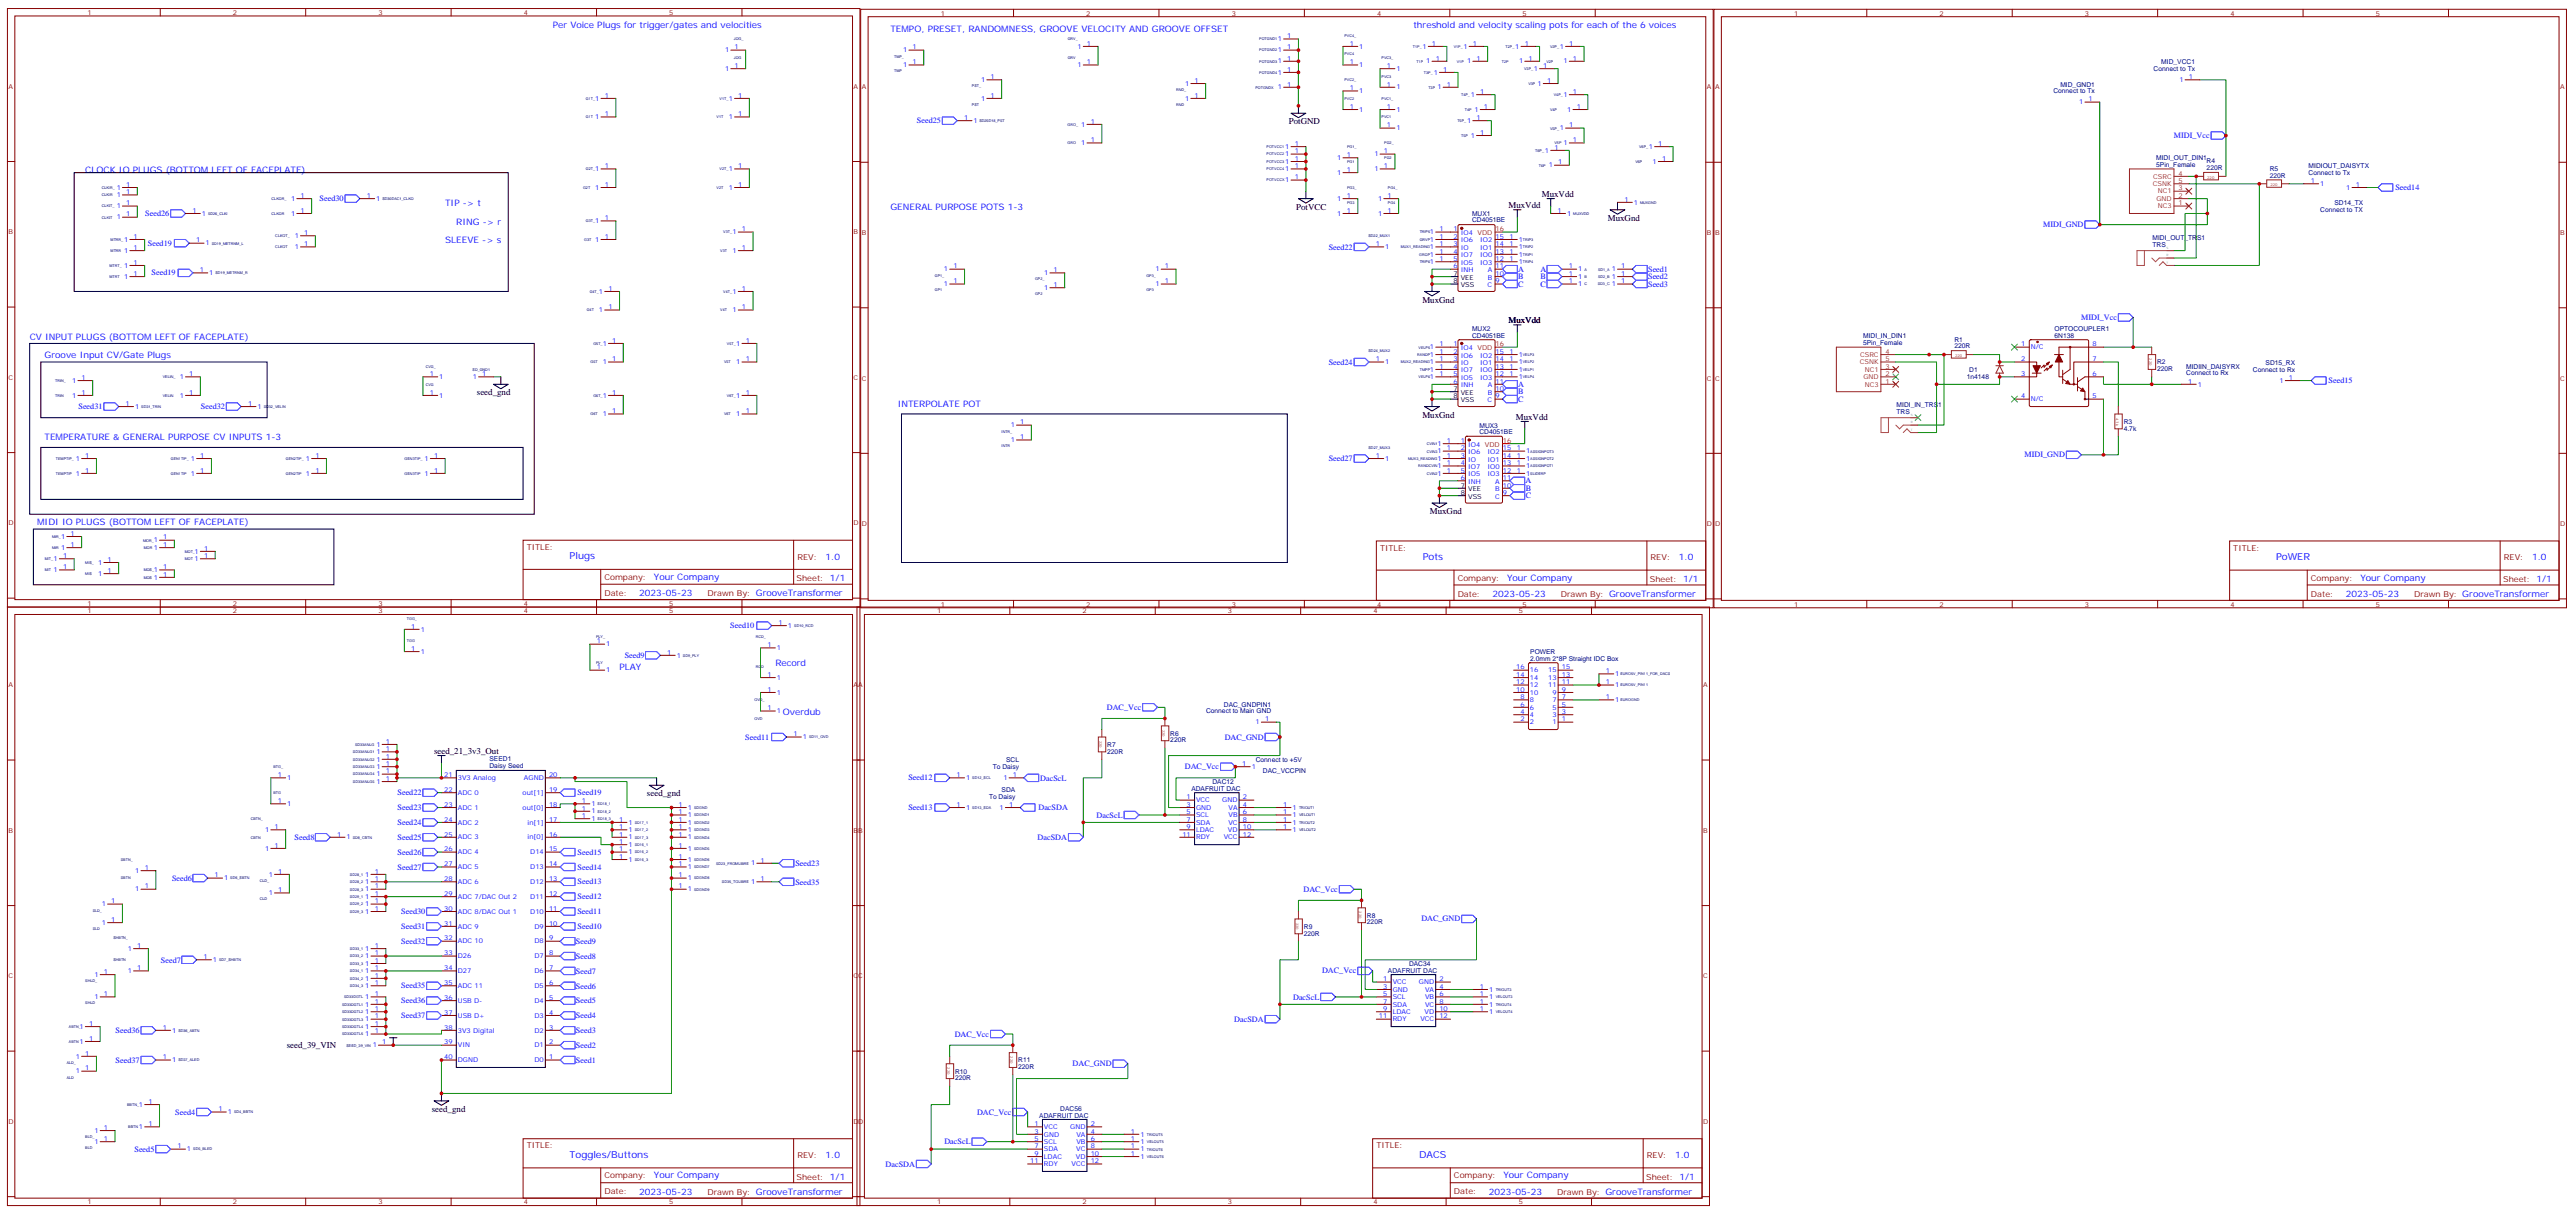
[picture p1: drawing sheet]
<svg xmlns="http://www.w3.org/2000/svg" width="1224mm" height="576mm" viewBox="0 0 1224 576" stroke-linecap="round" stroke-linejoin="round" font-family="sans-serif">
<defs><g id="words">
<g font-size="4.6" fill="#00f">
<text x="271" y="266">Plugs</text>
<text x="676" y="266">Pots</text>
<text x="1082" y="266">PoWER</text>
<text x="271" y="550">Toggles/Buttons</text>
<text x="675" y="550">DACS</text>
</g>
<g font-size="4.2" fill="#00f">
<text x="263" y="13">Per Voice Plugs for trigger/gates and velocities</text>
<text x="423" y="15">TEMPO, PRESET, RANDOMNESS, GROOVE VELOCITY AND GROOVE OFFSET</text>
<text x="672" y="13">threshold and velocity scaling pots for each of the 6 voices</text>
<text x="41" y="82">CLOCK IO PLUGS (BOTTOM LEFT OF FACEPLATE)</text>
<text x="212" y="98">TIP -&gt; t</text>
<text x="423" y="100">GENERAL PURPOSE POTS 1-3</text>
<text x="217" y="107">RING -&gt; r</text>
<text x="212" y="116">SLEEVE -&gt; s</text>
<text x="14" y="161">CV INPUT PLUGS (BOTTOM LEFT OF FACEPLATE)</text>
<text x="21" y="170">Groove Input CV/Gate Plugs</text>
<text x="427" y="193">INTERPOLATE POT</text>
<text x="21" y="209">TEMPERATURE &amp; GENERAL PURPOSE CV INPUTS 1-3</text>
<text x="18" y="250">MIDI IO PLUGS (BOTTOM LEFT OF FACEPLATE)</text>
<text x="393" y="266">1.0</text>
<text x="798" y="266">1.0</text>
<text x="1204" y="266">1.0</text>
<text x="311" y="275">Your Company</text>
<text x="717" y="276">Your Company</text>
<text x="1122" y="276">Your Company</text>
<text x="304" y="283">2023-05-23</text>
<text x="710" y="284">2023-05-23</text>
<text x="1115" y="284">2023-05-23</text>
<text x="369" y="317">Record</text>
<text x="295" y="318">PLAY</text>
<text x="372" y="340">Overdub</text>
<text x="393" y="550">1.0</text>
<text x="796" y="550">1.0</text>
<text x="311" y="560">Your Company</text>
<text x="715" y="560">Your Company</text>
<text x="304" y="568">2023-05-23</text>
<text x="708" y="568">2023-05-23</text>
</g>
<g font-size="4.2">
<text x="613" y="59">PotGND</text>
<text x="733" y="94">MuxVdd</text>
<text x="616" y="100">PotVCC</text>
<text x="717" y="99">MuxVdd</text>
<text x="764" y="105">MuxGnd</text>
<text x="676" y="144">MuxGnd</text>
<text x="717" y="154">MuxVdd</text>
<text x="227" y="188">seed_gnd</text>
<text x="676" y="198">MuxGnd</text>
<text x="721" y="199">MuxVdd</text>
<text x="680" y="244">MuxGnd</text>
<text x="206" y="358">seed_21_3v3_Out</text>
<text x="308" y="378">seed_gnd</text>
<text x="136" y="498">seed_39_VIN</text>
<text x="205" y="528">seed_gnd</text>
</g>
<g font-size="3.9" fill="#00f">
<text x="436" y="59">Seed25</text>
<text x="1034" y="66">MIDI_Vcc</text>
<text x="152" y="96">Seed30</text>
<text x="1139" y="90">Seed14</text>
<text x="69" y="103">Seed26</text>
<text x="971" y="108">MIDI_GND</text>
<text x="70" y="117">Seed19</text>
<text x="632" y="119">Seed22</text>
<text x="72" y="131">Seed19</text>
<text x="722" y="129">A</text>
<text x="732" y="129">A</text>
<text x="784" y="129">Seed1</text>
<text x="722" y="133">B</text>
<text x="722" y="136">C</text>
<text x="733" y="136">C</text>
<text x="733" y="133">B</text>
<text x="784" y="133">Seed2</text>
<text x="784" y="136">Seed3</text>
<text x="990" y="152">MIDI_Vcc</text>
<text x="632" y="173">Seed24</text>
<text x="722" y="184">A</text>
<text x="1107" y="182">Seed15</text>
<text x="722" y="191">C</text>
<text x="722" y="187">B</text>
<text x="37" y="194">Seed31</text>
<text x="96" y="194">Seed32</text>
<text x="632" y="219">Seed27</text>
<text x="963" y="217">MIDI_GND</text>
<text x="725" y="230">A</text>
<text x="725" y="233">B</text>
<text x="725" y="237">C</text>
<text x="347" y="298">Seed10</text>
<text x="297" y="313">Seed9</text>
<text x="526" y="337">DAC_Vcc</text>
<text x="354" y="351">Seed11</text>
<text x="582" y="351">DAC_GND</text>
<text x="563" y="365">DAC_Vcc</text>
<text x="432" y="371">Seed12</text>
<text x="495" y="371">DacScL</text>
<text x="189" y="378">Seed22</text>
<text x="275" y="378">Seed19</text>
<text x="189" y="385">Seed23</text>
<text x="432" y="385">Seed13</text>
<text x="494" y="385">DacSDA</text>
<text x="521" y="388">DacScL</text>
<text x="189" y="392">Seed24</text>
<text x="140" y="399">Seed8</text>
<text x="189" y="399">Seed25</text>
<text x="493" y="399">DacSDA</text>
<text x="189" y="406">Seed26</text>
<text x="275" y="406">Seed15</text>
<text x="189" y="413">Seed27</text>
<text x="275" y="413">Seed14</text>
<text x="378" y="411">Seed23</text>
<text x="82" y="418">Seed6</text>
<text x="275" y="420">Seed13</text>
<text x="378" y="420">Seed35</text>
<text x="620" y="424">DAC_Vcc</text>
<text x="275" y="427">Seed12</text>
<text x="191" y="434">Seed30</text>
<text x="275" y="434">Seed11</text>
<text x="676" y="438">DAC_GND</text>
<text x="191" y="441">Seed31</text>
<text x="275" y="441">Seed10</text>
<text x="191" y="448">Seed32</text>
<text x="274" y="448">Seed9</text>
<text x="274" y="456">Seed8</text>
<text x="77" y="457">Seed7</text>
<text x="274" y="463">Seed7</text>
<text x="629" y="462">DAC_Vcc</text>
<text x="191" y="470">Seed35</text>
<text x="274" y="470">Seed6</text>
<text x="191" y="477">Seed36</text>
<text x="274" y="477">Seed5</text>
<text x="615" y="475">DacScL</text>
<text x="191" y="484">Seed37</text>
<text x="274" y="484">Seed4</text>
<text x="587" y="485">DacSDA</text>
<text x="55" y="491">Seed36</text>
<text x="274" y="491">Seed3</text>
<text x="274" y="498">Seed2</text>
<text x="454" y="492">DAC_Vcc</text>
<text x="55" y="505">Seed37</text>
<text x="274" y="505">Seed1</text>
<text x="510" y="507">DAC_GND</text>
<text x="83" y="530">Seed4</text>
<text x="465" y="529">DAC_Vcc</text>
<text x="449" y="544">DacScL</text>
<text x="64" y="547">Seed5</text>
<text x="421" y="554">DacSDA</text>
</g>
<g font-size="3.9" fill="#800">
<text x="250" y="261">TITLE:</text>
<text x="656" y="262">TITLE:</text>
<text x="1062" y="262">TITLE:</text>
<text x="379" y="266">REV:</text>
<text x="785" y="266">REV:</text>
<text x="1190" y="266">REV:</text>
<text x="287" y="275">Company:</text>
<text x="693" y="276">Company:</text>
<text x="1099" y="276">Company:</text>
<text x="379" y="276">Sheet: 1/1</text>
<text x="784" y="276">Sheet: 1/1</text>
<text x="1190" y="276">Sheet: 1/1</text>
<text x="287" y="283">Date:</text>
<text x="336" y="283">Drawn By: GrooveTransformer</text>
<text x="693" y="283">Date:</text>
<text x="742" y="284">Drawn By: GrooveTransformer</text>
<text x="1099" y="283">Date:</text>
<text x="1148" y="284">Drawn By: GrooveTransformer</text>
<text x="250" y="546">TITLE:</text>
<text x="654" y="546">TITLE:</text>
<text x="379" y="550">REV:</text>
<text x="783" y="550">REV:</text>
<text x="287" y="560">Company:</text>
<text x="379" y="560">Sheet: 1/1</text>
<text x="691" y="560">Company:</text>
<text x="783" y="560">Sheet: 1/1</text>
<text x="287" y="567">Date:</text>
<text x="336" y="568">Drawn By: GrooveTransformer</text>
<text x="691" y="567">Date:</text>
<text x="740" y="568">Drawn By: GrooveTransformer</text>
</g>
<g font-size="3.2" fill="#800">
<text x="42" y="7">1</text>
<text x="111" y="7">2</text>
<text x="180" y="7">3</text>
<text x="249" y="7">4</text>
<text x="318" y="7">5</text>
<text x="447" y="7">1</text>
<text x="516" y="7">2</text>
<text x="586" y="7">3</text>
<text x="655" y="7">4</text>
<text x="724" y="7">5</text>
<text x="853" y="7">1</text>
<text x="922" y="7">2</text>
<text x="991" y="7">3</text>
<text x="1060" y="7">4</text>
<text x="1130" y="7">5</text>
<text x="4" y="42">A</text>
<text x="406" y="42">A</text>
<text x="410" y="43">A</text>
<text x="812" y="43">A</text>
<text x="815" y="43">A</text>
<text x="1217" y="43">A</text>
<text x="4" y="111">B</text>
<text x="406" y="111">B</text>
<text x="410" y="112">B</text>
<text x="812" y="112">B</text>
<text x="815" y="112">B</text>
<text x="1217" y="112">B</text>
<text x="4" y="180">C</text>
<text x="406" y="180">C</text>
<text x="410" y="181">C</text>
<text x="812" y="181">C</text>
<text x="815" y="181">C</text>
<text x="1217" y="181">C</text>
<text x="4" y="250">D</text>
<text x="406" y="250">D</text>
<text x="410" y="250">D</text>
<text x="812" y="250">D</text>
<text x="815" y="250">D</text>
<text x="1217" y="250">D</text>
<text x="42" y="288">1</text>
<text x="111" y="288">2</text>
<text x="180" y="288">3</text>
<text x="249" y="288">4</text>
<text x="318" y="288">5</text>
<text x="42" y="291">1</text>
<text x="111" y="291">2</text>
<text x="180" y="291">3</text>
<text x="249" y="291">4</text>
<text x="318" y="291">5</text>
<text x="446" y="291">1</text>
<text x="447" y="288">1</text>
<text x="515" y="291">2</text>
<text x="516" y="288">2</text>
<text x="584" y="291">3</text>
<text x="586" y="288">3</text>
<text x="653" y="291">4</text>
<text x="655" y="288">4</text>
<text x="722" y="291">5</text>
<text x="724" y="288">5</text>
<text x="853" y="288">1</text>
<text x="922" y="288">2</text>
<text x="991" y="288">3</text>
<text x="1060" y="288">4</text>
<text x="1130" y="288">5</text>
<text x="4" y="326">A</text>
<text x="406" y="326">A</text>
<text x="408" y="326">A</text>
<text x="810" y="326">A</text>
<text x="4" y="396">B</text>
<text x="406" y="396">B</text>
<text x="408" y="396">B</text>
<text x="810" y="396">B</text>
<text x="4" y="465">C</text>
<text x="406" y="465">C</text>
<text x="408" y="465">C</text>
<text x="810" y="465">C</text>
<text x="4" y="534">D</text>
<text x="406" y="534">D</text>
<text x="408" y="534">D</text>
<text x="810" y="534">D</text>
<text x="42" y="572">1</text>
<text x="111" y="572">2</text>
<text x="180" y="572">3</text>
<text x="249" y="572">4</text>
<text x="318" y="572">5</text>
<text x="446" y="572">1</text>
<text x="515" y="572">2</text>
<text x="584" y="572">3</text>
<text x="653" y="572">4</text>
<text x="722" y="572">5</text>
</g>
<g font-size="3.2" fill="#00f">
<text x="349" y="23">1</text>
<text x="434" y="23">1</text>
<text x="512" y="23">1</text>
<text x="517" y="22">1</text>
<text x="608" y="20">1</text>
<text x="612" y="18">1</text>
<text x="612" y="23">1</text>
<text x="642" y="22">1</text>
<text x="646" y="23">1</text>
<text x="676" y="23">1</text>
<text x="681" y="22">1</text>
<text x="696" y="23">1</text>
<text x="700" y="22">1</text>
<text x="720" y="23">1</text>
<text x="725" y="22">1</text>
<text x="742" y="23">1</text>
<text x="746" y="22">1</text>
<text x="345" y="25">1</text>
<text x="429" y="25">1</text>
<text x="608" y="25">1</text>
<text x="612" y="29">1</text>
<text x="683" y="29">1</text>
<text x="702" y="29">1</text>
<text x="727" y="29">1</text>
<text x="748" y="29">1</text>
<text x="345" y="34">1</text>
<text x="349" y="32">1</text>
<text x="429" y="32">1</text>
<text x="434" y="31">1</text>
<text x="512" y="32">1</text>
<text x="517" y="31">1</text>
<text x="608" y="30">1</text>
<text x="608" y="35">1</text>
<text x="612" y="34">1</text>
<text x="642" y="31">1</text>
<text x="646" y="32">1</text>
<text x="659" y="32">1</text>
<text x="664" y="34">1</text>
<text x="678" y="30">1</text>
<text x="682" y="35">1</text>
<text x="686" y="34">1</text>
<text x="698" y="30">1</text>
<text x="722" y="30">1</text>
<text x="729" y="34">1</text>
<text x="734" y="32">1</text>
<text x="743" y="30">1</text>
<text x="466" y="39">1</text>
<text x="471" y="38">1</text>
<text x="563" y="41">1</text>
<text x="568" y="39">1</text>
<text x="612" y="41">1</text>
<text x="659" y="41">1</text>
<text x="688" y="41">1</text>
<text x="731" y="41">1</text>
<text x="736" y="39">1</text>
<text x="1036" y="39">1</text>
<text x="1041" y="38">1</text>
<text x="283" y="48">1</text>
<text x="288" y="46">1</text>
<text x="347" y="48">1</text>
<text x="351" y="46">1</text>
<text x="466" y="48">1</text>
<text x="471" y="46">1</text>
<text x="563" y="48">1</text>
<text x="568" y="46">1</text>
<text x="608" y="43">1</text>
<text x="642" y="43">1</text>
<text x="646" y="44">1</text>
<text x="664" y="43">1</text>
<text x="683" y="43">1</text>
<text x="699" y="46">1</text>
<text x="704" y="45">1</text>
<text x="743" y="46">1</text>
<text x="748" y="45">1</text>
<text x="642" y="52">1</text>
<text x="646" y="53">1</text>
<text x="659" y="52">1</text>
<text x="664" y="53">1</text>
<text x="701" y="53">1</text>
<text x="706" y="52">1</text>
<text x="745" y="53">1</text>
<text x="750" y="52">1</text>
<text x="989" y="50">1</text>
<text x="993" y="48">1</text>
<text x="283" y="57">1</text>
<text x="288" y="55">1</text>
<text x="347" y="57">1</text>
<text x="351" y="55">1</text>
<text x="458" y="57">1</text>
<text x="463" y="58">1</text>
<text x="519" y="59">1</text>
<text x="698" y="58">1</text>
<text x="702" y="57">1</text>
<text x="514" y="60">1</text>
<text x="659" y="61">1</text>
<text x="664" y="62">1</text>
<text x="699" y="65">1</text>
<text x="704" y="64">1</text>
<text x="742" y="62">1</text>
<text x="746" y="61">1</text>
<text x="514" y="69">1</text>
<text x="519" y="68">1</text>
<text x="611" y="71">1</text>
<text x="616" y="69">1</text>
<text x="739" y="71">1</text>
<text x="743" y="69">1</text>
<text x="748" y="68">1</text>
<text x="784" y="71">1</text>
<text x="788" y="69">1</text>
<text x="611" y="74">1</text>
<text x="611" y="78">1</text>
<text x="616" y="73">1</text>
<text x="616" y="76">1</text>
<text x="636" y="76">1</text>
<text x="640" y="75">1</text>
<text x="653" y="74">1</text>
<text x="658" y="73">1</text>
<text x="735" y="72">1</text>
<text x="786" y="78">1</text>
<text x="790" y="76">1</text>
<text x="283" y="81">1</text>
<text x="288" y="80">1</text>
<text x="347" y="81">1</text>
<text x="351" y="80">1</text>
<text x="611" y="81">1</text>
<text x="616" y="80">1</text>
<text x="636" y="83">1</text>
<text x="640" y="82">1</text>
<text x="653" y="81">1</text>
<text x="658" y="80">1</text>
<text x="736" y="80">1</text>
<text x="741" y="78">1</text>
<text x="60" y="89">1</text>
<text x="288" y="89">1</text>
<text x="351" y="89">1</text>
<text x="611" y="87">1</text>
<text x="616" y="85">1</text>
<text x="1099" y="87">1</text>
<text x="1103" y="88">1</text>
<text x="1120" y="89">1</text>
<text x="55" y="94">1</text>
<text x="55" y="90">1</text>
<text x="60" y="92">1</text>
<text x="138" y="95">1</text>
<text x="143" y="94">1</text>
<text x="174" y="94">1</text>
<text x="179" y="95">1</text>
<text x="283" y="90">1</text>
<text x="347" y="90">1</text>
<text x="636" y="95">1</text>
<text x="640" y="94">1</text>
<text x="655" y="95">1</text>
<text x="660" y="94">1</text>
<text x="772" y="96">1</text>
<text x="1116" y="90">1</text>
<text x="55" y="99">1</text>
<text x="60" y="98">1</text>
<text x="91" y="101">1</text>
<text x="143" y="101">1</text>
<text x="640" y="101">1</text>
<text x="660" y="101">1</text>
<text x="741" y="101">1</text>
<text x="777" y="97">1</text>
<text x="55" y="104">1</text>
<text x="60" y="103">1</text>
<text x="96" y="102">1</text>
<text x="138" y="102">1</text>
<text x="283" y="106">1</text>
<text x="288" y="105">1</text>
<text x="636" y="102">1</text>
<text x="655" y="102">1</text>
<text x="745" y="102">1</text>
<text x="63" y="113">1</text>
<text x="140" y="113">1</text>
<text x="145" y="112">1</text>
<text x="288" y="113">1</text>
<text x="348" y="111">1</text>
<text x="353" y="110">1</text>
<text x="680" y="111">1</text>
<text x="684" y="110">1</text>
<text x="684" y="113">1</text>
<text x="691" y="110">1</text>
<text x="691" y="113">2</text>
<text x="695" y="112">IO4 VDD</text>
<text x="711" y="113">15</text>
<text x="718" y="113">1</text>
<text x="59" y="115">1</text>
<text x="63" y="119">1</text>
<text x="93" y="115">1</text>
<text x="98" y="117">1</text>
<text x="140" y="118">1</text>
<text x="145" y="117">1</text>
<text x="283" y="115">1</text>
<text x="353" y="119">1</text>
<text x="654" y="117">1</text>
<text x="659" y="118">1</text>
<text x="680" y="118">1</text>
<text x="680" y="115">1</text>
<text x="684" y="117">1</text>
<text x="691" y="117">3</text>
<text x="695" y="115">IO6</text>
<text x="695" y="119">IO</text>
<text x="704" y="119">IO1</text>
<text x="704" y="115">IO2</text>
<text x="711" y="117">14</text>
<text x="718" y="117">1</text>
<text x="722" y="118">1</text>
<text x="722" y="115">1</text>
<text x="59" y="120">1</text>
<text x="63" y="126">1</text>
<text x="348" y="120">1</text>
<text x="680" y="125">1</text>
<text x="680" y="122">1</text>
<text x="684" y="124">1</text>
<text x="684" y="120">1</text>
<text x="691" y="120">4</text>
<text x="691" y="124">5</text>
<text x="695" y="122">IO7</text>
<text x="695" y="126">IO5</text>
<text x="704" y="126">IO3</text>
<text x="704" y="122">IO0</text>
<text x="711" y="124">12</text>
<text x="711" y="120">13</text>
<text x="718" y="120">1</text>
<text x="718" y="124">1</text>
<text x="722" y="122">1</text>
<text x="722" y="125">1</text>
<text x="59" y="127">1</text>
<text x="63" y="131">1</text>
<text x="95" y="129">1</text>
<text x="99" y="131">1</text>
<text x="449" y="129">1</text>
<text x="453" y="128">1</text>
<text x="496" y="131">1</text>
<text x="501" y="129">1</text>
<text x="549" y="129">1</text>
<text x="554" y="128">1</text>
<text x="691" y="128">6</text>
<text x="695" y="129">INH</text>
<text x="707" y="129">A</text>
<text x="711" y="131">10</text>
<text x="711" y="128">11</text>
<text x="746" y="128">1</text>
<text x="746" y="131">1</text>
<text x="750" y="129">1</text>
<text x="766" y="129">1</text>
<text x="771" y="128">1</text>
<text x="771" y="131">1</text>
<text x="59" y="132">1</text>
<text x="449" y="136">1</text>
<text x="453" y="135">1</text>
<text x="496" y="138">1</text>
<text x="501" y="136">1</text>
<text x="549" y="136">1</text>
<text x="554" y="135">1</text>
<text x="707" y="136">C</text>
<text x="707" y="133">B</text>
<text x="711" y="135">9</text>
<text x="746" y="135">1</text>
<text x="750" y="132">1</text>
<text x="750" y="136">1</text>
<text x="766" y="132">1</text>
<text x="766" y="136">1</text>
<text x="771" y="135">1</text>
<text x="285" y="140">1</text>
<text x="289" y="138">1</text>
<text x="348" y="140">1</text>
<text x="353" y="138">1</text>
<text x="285" y="148">1</text>
<text x="289" y="147">1</text>
<text x="348" y="148">1</text>
<text x="353" y="147">1</text>
<text x="287" y="164">1</text>
<text x="291" y="163">1</text>
<text x="350" y="164">1</text>
<text x="355" y="163">1</text>
<text x="680" y="166">1</text>
<text x="684" y="165">1</text>
<text x="691" y="165">1</text>
<text x="695" y="166">IO4 VDD</text>
<text x="961" y="165">1</text>
<text x="966" y="166">N/C</text>
<text x="995" y="165">8</text>
<text x="287" y="173">1</text>
<text x="291" y="172">1</text>
<text x="350" y="173">1</text>
<text x="355" y="172">1</text>
<text x="654" y="172">1</text>
<text x="659" y="173">1</text>
<text x="680" y="173">1</text>
<text x="680" y="170">1</text>
<text x="684" y="172">1</text>
<text x="684" y="168">1</text>
<text x="691" y="168">2</text>
<text x="691" y="172">3</text>
<text x="695" y="170">IO6</text>
<text x="695" y="173">IO</text>
<text x="704" y="173">IO1</text>
<text x="704" y="170">IO2</text>
<text x="711" y="172">14</text>
<text x="711" y="168">15</text>
<text x="718" y="172">1</text>
<text x="718" y="168">1</text>
<text x="722" y="173">1</text>
<text x="722" y="170">1</text>
<text x="961" y="172">2</text>
<text x="995" y="172">7</text>
<text x="90" y="179">1</text>
<text x="204" y="179">1</text>
<text x="229" y="179">1</text>
<text x="680" y="177">1</text>
<text x="684" y="179">1</text>
<text x="684" y="175">1</text>
<text x="691" y="175">4</text>
<text x="691" y="179">5</text>
<text x="695" y="177">IO7</text>
<text x="704" y="177">IO0</text>
<text x="711" y="179">12</text>
<text x="711" y="175">13</text>
<text x="718" y="175">1</text>
<text x="718" y="179">1</text>
<text x="722" y="177">1</text>
<text x="961" y="179">3</text>
<text x="995" y="179">6</text>
<text x="34" y="182">1</text>
<text x="39" y="180">1</text>
<text x="85" y="180">1</text>
<text x="209" y="180">1</text>
<text x="225" y="180">1</text>
<text x="680" y="180">1</text>
<text x="691" y="182">6</text>
<text x="695" y="180">IO5</text>
<text x="695" y="184">INH</text>
<text x="704" y="180">IO3</text>
<text x="707" y="184">A</text>
<text x="711" y="186">10</text>
<text x="711" y="182">11</text>
<text x="722" y="180">1</text>
<text x="1040" y="182">1</text>
<text x="1045" y="184">1</text>
<text x="1084" y="182">1</text>
<text x="1088" y="180">1</text>
<text x="34" y="189">1</text>
<text x="39" y="188">1</text>
<text x="85" y="189">1</text>
<text x="90" y="188">1</text>
<text x="204" y="188">1</text>
<text x="209" y="189">1</text>
<text x="287" y="189">1</text>
<text x="291" y="188">1</text>
<text x="350" y="189">1</text>
<text x="355" y="188">1</text>
<text x="707" y="191">C</text>
<text x="707" y="188">B</text>
<text x="711" y="189">9</text>
<text x="961" y="189">4</text>
<text x="966" y="191">N/C</text>
<text x="995" y="189">5</text>
<text x="60" y="193">1</text>
<text x="64" y="194">1</text>
<text x="118" y="193">1</text>
<text x="122" y="194">1</text>
<text x="287" y="198">1</text>
<text x="291" y="196">1</text>
<text x="350" y="198">1</text>
<text x="355" y="196">1</text>
<text x="481" y="203">1</text>
<text x="485" y="202">1</text>
<text x="485" y="209">1</text>
<text x="481" y="210">1</text>
<text x="683" y="212">1</text>
<text x="683" y="215">1</text>
<text x="688" y="210">1</text>
<text x="688" y="214">1</text>
<text x="695" y="210">1</text>
<text x="695" y="214">2</text>
<text x="698" y="212">IO4 VDD</text>
<text x="698" y="216">IO6</text>
<text x="707" y="216">IO2</text>
<text x="715" y="214">15</text>
<text x="721" y="214">1</text>
<text x="726" y="215">1</text>
<text x="36" y="219">1</text>
<text x="41" y="217">1</text>
<text x="91" y="219">1</text>
<text x="95" y="217">1</text>
<text x="145" y="219">1</text>
<text x="150" y="217">1</text>
<text x="202" y="219">1</text>
<text x="206" y="217">1</text>
<text x="654" y="217">1</text>
<text x="659" y="219">1</text>
<text x="683" y="219">1</text>
<text x="688" y="217">1</text>
<text x="688" y="221">1</text>
<text x="695" y="217">3</text>
<text x="695" y="221">4</text>
<text x="698" y="219">IO</text>
<text x="707" y="219">IO1</text>
<text x="715" y="221">13</text>
<text x="715" y="217">14</text>
<text x="721" y="221">1</text>
<text x="721" y="217">1</text>
<text x="726" y="219">1</text>
<text x="36" y="226">1</text>
<text x="41" y="225">1</text>
<text x="91" y="226">1</text>
<text x="95" y="225">1</text>
<text x="145" y="226">1</text>
<text x="150" y="225">1</text>
<text x="202" y="226">1</text>
<text x="206" y="225">1</text>
<text x="683" y="226">1</text>
<text x="683" y="222">1</text>
<text x="688" y="225">1</text>
<text x="695" y="225">5</text>
<text x="698" y="223">IO7</text>
<text x="698" y="226">IO5</text>
<text x="707" y="226">IO3</text>
<text x="707" y="223">IO0</text>
<text x="715" y="225">12</text>
<text x="721" y="225">1</text>
<text x="726" y="222">1</text>
<text x="726" y="226">1</text>
<text x="695" y="228">6</text>
<text x="698" y="230">INH</text>
<text x="711" y="233">B</text>
<text x="711" y="230">A</text>
<text x="715" y="232">10</text>
<text x="715" y="228">11</text>
<text x="711" y="237">C</text>
<text x="715" y="235">9</text>
<text x="29" y="256">1</text>
<text x="34" y="255">1</text>
<text x="73" y="258">1</text>
<text x="78" y="256">1</text>
<text x="29" y="261">1</text>
<text x="34" y="260">1</text>
<text x="73" y="261">1</text>
<text x="78" y="260">1</text>
<text x="93" y="263">1</text>
<text x="97" y="262">1</text>
<text x="25" y="267">1</text>
<text x="30" y="265">1</text>
<text x="47" y="268">1</text>
<text x="51" y="267">1</text>
<text x="93" y="267">1</text>
<text x="97" y="265">1</text>
<text x="25" y="272">1</text>
<text x="30" y="270">1</text>
<text x="47" y="274">1</text>
<text x="51" y="272">1</text>
<text x="73" y="275">1</text>
<text x="73" y="272">1</text>
<text x="78" y="274">1</text>
<text x="78" y="270">1</text>
<text x="196" y="299">1</text>
<text x="370" y="297">1</text>
<text x="375" y="298">1</text>
<text x="200" y="300">1</text>
<text x="284" y="306">1</text>
<text x="196" y="309">1</text>
<text x="200" y="311">1</text>
<text x="288" y="307">1</text>
<text x="317" y="311">1</text>
<text x="365" y="307">1</text>
<text x="369" y="309">1</text>
<text x="322" y="312">1</text>
<text x="284" y="318">1</text>
<text x="288" y="319">1</text>
<text x="365" y="322">1</text>
<text x="369" y="323">1</text>
<text x="721" y="322">14</text>
<text x="721" y="318">16</text>
<text x="727" y="323">14</text>
<text x="727" y="319">16</text>
<text x="736" y="323">13</text>
<text x="736" y="319">15</text>
<text x="743" y="322">13</text>
<text x="743" y="318">15</text>
<text x="764" y="320">1</text>
<text x="768" y="321">1</text>
<text x="365" y="329">1</text>
<text x="721" y="329">10</text>
<text x="721" y="325">12</text>
<text x="727" y="326">12</text>
<text x="736" y="326">11</text>
<text x="743" y="329">9</text>
<text x="743" y="325">11</text>
<text x="764" y="325">1</text>
<text x="768" y="326">1</text>
<text x="369" y="330">1</text>
<text x="723" y="336">6</text>
<text x="723" y="332">8</text>
<text x="727" y="334">8</text>
<text x="727" y="330">10</text>
<text x="738" y="334">7</text>
<text x="738" y="330">9</text>
<text x="743" y="336">5</text>
<text x="743" y="332">7</text>
<text x="764" y="332">1</text>
<text x="768" y="334">1</text>
<text x="365" y="337">1</text>
<text x="369" y="339">1</text>
<text x="723" y="339">4</text>
<text x="727" y="341">4</text>
<text x="727" y="337">6</text>
<text x="738" y="341">3</text>
<text x="738" y="337">5</text>
<text x="743" y="339">3</text>
<text x="597" y="344">1</text>
<text x="601" y="343">1</text>
<text x="723" y="343">2</text>
<text x="727" y="344">2</text>
<text x="738" y="344">1</text>
<text x="743" y="343">1</text>
<text x="183" y="353">1</text>
<text x="377" y="350">1</text>
<text x="382" y="351">1</text>
<text x="179" y="355">1</text>
<text x="179" y="358">1</text>
<text x="183" y="357">1</text>
<text x="179" y="362">1</text>
<text x="179" y="365">1</text>
<text x="183" y="360">1</text>
<text x="183" y="364">1</text>
<text x="591" y="364">1</text>
<text x="595" y="365">1</text>
<text x="132" y="369">1</text>
<text x="137" y="371">1</text>
<text x="179" y="369">1</text>
<text x="183" y="367">1</text>
<text x="183" y="371">1</text>
<text x="211" y="369">21</text>
<text x="218" y="371">3V3 Analog</text>
<text x="249" y="371">AGND</text>
<text x="261" y="369">20</text>
<text x="455" y="369">1</text>
<text x="459" y="371">1</text>
<text x="477" y="371">1</text>
<text x="482" y="369">1</text>
<text x="179" y="372">1</text>
<text x="211" y="376">22</text>
<text x="218" y="378">ADC 0</text>
<text x="249" y="378">out[1]</text>
<text x="261" y="376">19</text>
<text x="132" y="382">1</text>
<text x="137" y="383">1</text>
<text x="211" y="383">23</text>
<text x="261" y="383">18</text>
<text x="277" y="382">1</text>
<text x="281" y="383">1</text>
<text x="323" y="383">1</text>
<text x="455" y="383">1</text>
<text x="480" y="383">1</text>
<text x="564" y="380">1</text>
<text x="564" y="383">3</text>
<text x="569" y="381">VCC</text>
<text x="581" y="381">GND</text>
<text x="591" y="380">2</text>
<text x="591" y="383">4</text>
<text x="610" y="383">1</text>
<text x="218" y="385">ADC 1</text>
<text x="249" y="385">out[0]</text>
<text x="277" y="385">1</text>
<text x="277" y="389">1</text>
<text x="281" y="386">1</text>
<text x="281" y="390">1</text>
<text x="323" y="387">1</text>
<text x="327" y="385">1</text>
<text x="327" y="388">1</text>
<text x="459" y="385">1</text>
<text x="475" y="385">1</text>
<text x="564" y="387">5</text>
<text x="569" y="385">GND</text>
<text x="569" y="388">SCL</text>
<text x="584" y="388">VB</text>
<text x="584" y="385">VA</text>
<text x="591" y="387">6</text>
<text x="610" y="387">1</text>
<text x="615" y="388">1</text>
<text x="615" y="385">1</text>
<text x="126" y="395">1</text>
<text x="131" y="394">1</text>
<text x="211" y="390">24</text>
<text x="218" y="392">ADC 2</text>
<text x="251" y="392">in[1]</text>
<text x="261" y="390">17</text>
<text x="294" y="390">1</text>
<text x="294" y="394">1</text>
<text x="299" y="392">1</text>
<text x="299" y="395">1</text>
<text x="323" y="390">1</text>
<text x="323" y="394">1</text>
<text x="327" y="392">1</text>
<text x="327" y="395">1</text>
<text x="564" y="390">7</text>
<text x="564" y="394">9</text>
<text x="569" y="392">SDA</text>
<text x="569" y="395">LDAC</text>
<text x="584" y="395">VD</text>
<text x="584" y="392">VC</text>
<text x="591" y="390">8</text>
<text x="591" y="394">10</text>
<text x="610" y="394">1</text>
<text x="610" y="390">1</text>
<text x="615" y="395">1</text>
<text x="615" y="392">1</text>
<text x="160" y="397">1</text>
<text x="165" y="399">1</text>
<text x="211" y="397">25</text>
<text x="218" y="399">ADC 3</text>
<text x="251" y="399">in[0]</text>
<text x="261" y="397">16</text>
<text x="294" y="397">1</text>
<text x="294" y="401">1</text>
<text x="299" y="399">1</text>
<text x="323" y="397">1</text>
<text x="327" y="399">1</text>
<text x="562" y="397">11</text>
<text x="569" y="399">RDY</text>
<text x="582" y="399">VCC</text>
<text x="591" y="397">12</text>
<text x="126" y="404">1</text>
<text x="131" y="403">1</text>
<text x="211" y="404">26</text>
<text x="218" y="406">ADC 4</text>
<text x="252" y="406">D14</text>
<text x="261" y="404">15</text>
<text x="294" y="404">1</text>
<text x="294" y="408">1</text>
<text x="299" y="402">1</text>
<text x="299" y="406">1</text>
<text x="323" y="403">1</text>
<text x="323" y="408">1</text>
<text x="327" y="404">1</text>
<text x="69" y="413">1</text>
<text x="211" y="412">27</text>
<text x="218" y="413">ADC 5</text>
<text x="252" y="413">D13</text>
<text x="261" y="412">14</text>
<text x="299" y="409">1</text>
<text x="323" y="412">1</text>
<text x="327" y="409">1</text>
<text x="327" y="413">1</text>
<text x="357" y="411">1</text>
<text x="362" y="410">1</text>
<text x="64" y="415">1</text>
<text x="102" y="417">1</text>
<text x="107" y="418">1</text>
<text x="128" y="416">1</text>
<text x="132" y="415">1</text>
<text x="174" y="416">1</text>
<text x="174" y="420">1</text>
<text x="178" y="415">1</text>
<text x="178" y="419">1</text>
<text x="211" y="419">28</text>
<text x="218" y="420">ADC 6</text>
<text x="252" y="420">D12</text>
<text x="261" y="419">13</text>
<text x="323" y="417">1</text>
<text x="327" y="418">1</text>
<text x="357" y="420">1</text>
<text x="362" y="419">1</text>
<text x="64" y="424">1</text>
<text x="69" y="422">1</text>
<text x="128" y="425">1</text>
<text x="132" y="424">1</text>
<text x="174" y="424">1</text>
<text x="178" y="422">1</text>
<text x="178" y="426">1</text>
<text x="211" y="426">29</text>
<text x="261" y="426">12</text>
<text x="323" y="422">1</text>
<text x="327" y="424">1</text>
<text x="48" y="431">1</text>
<text x="53" y="429">1</text>
<text x="174" y="427">1</text>
<text x="174" y="431">1</text>
<text x="178" y="429">1</text>
<text x="218" y="427">ADC 7/DAC Out 2</text>
<text x="252" y="427">D11</text>
<text x="53" y="438">1</text>
<text x="174" y="434">1</text>
<text x="178" y="433">1</text>
<text x="211" y="433">30</text>
<text x="218" y="434">ADC 8/DAC Out 1</text>
<text x="252" y="434">D10</text>
<text x="261" y="433">11</text>
<text x="48" y="439">1</text>
<text x="211" y="440">31</text>
<text x="218" y="441">ADC 9</text>
<text x="254" y="441">D9</text>
<text x="261" y="440">10</text>
<text x="211" y="447">32</text>
<text x="218" y="448">ADC 10</text>
<text x="254" y="448">D8</text>
<text x="261" y="447">9</text>
<text x="61" y="452">1</text>
<text x="65" y="450">1</text>
<text x="97" y="456">1</text>
<text x="174" y="455">1</text>
<text x="174" y="452">1</text>
<text x="178" y="454">1</text>
<text x="178" y="450">1</text>
<text x="211" y="454">33</text>
<text x="218" y="455">D26</text>
<text x="254" y="455">D7</text>
<text x="261" y="454">8</text>
<text x="65" y="461">1</text>
<text x="101" y="457">1</text>
<text x="174" y="459">1</text>
<text x="178" y="457">1</text>
<text x="178" y="461">1</text>
<text x="211" y="461">34</text>
<text x="261" y="461">7</text>
<text x="45" y="464">1</text>
<text x="49" y="463">1</text>
<text x="61" y="462">1</text>
<text x="174" y="462">1</text>
<text x="174" y="466">1</text>
<text x="178" y="464">1</text>
<text x="178" y="468">1</text>
<text x="211" y="468">35</text>
<text x="218" y="462">D27</text>
<text x="254" y="462">D6</text>
<text x="261" y="468">6</text>
<text x="658" y="466">1</text>
<text x="662" y="468">VCC</text>
<text x="675" y="468">GND</text>
<text x="684" y="466">2</text>
<text x="49" y="473">1</text>
<text x="174" y="469">1</text>
<text x="178" y="473">1</text>
<text x="218" y="469">ADC 11</text>
<text x="254" y="469">D5</text>
<text x="658" y="470">3</text>
<text x="658" y="473">5</text>
<text x="662" y="471">GND</text>
<text x="678" y="471">VA</text>
<text x="684" y="470">4</text>
<text x="684" y="473">6</text>
<text x="704" y="470">1</text>
<text x="704" y="473">1</text>
<text x="708" y="471">1</text>
<text x="45" y="475">1</text>
<text x="174" y="475">1</text>
<text x="174" y="478">1</text>
<text x="178" y="477">1</text>
<text x="211" y="475">36</text>
<text x="218" y="476">USB D-</text>
<text x="254" y="476">D4</text>
<text x="261" y="475">5</text>
<text x="658" y="477">7</text>
<text x="662" y="475">SCL</text>
<text x="662" y="478">SDA</text>
<text x="678" y="478">VC</text>
<text x="678" y="475">VB</text>
<text x="684" y="477">8</text>
<text x="704" y="477">1</text>
<text x="708" y="475">1</text>
<text x="708" y="478">1</text>
<text x="174" y="482">1</text>
<text x="174" y="485">1</text>
<text x="178" y="480">1</text>
<text x="178" y="484">1</text>
<text x="211" y="482">37</text>
<text x="218" y="483">USB D+</text>
<text x="254" y="483">D3</text>
<text x="261" y="482">4</text>
<text x="656" y="484">11</text>
<text x="658" y="480">9</text>
<text x="662" y="482">LDAC</text>
<text x="662" y="485">RDY</text>
<text x="675" y="485">VCC</text>
<text x="677" y="482">VD</text>
<text x="684" y="480">10</text>
<text x="684" y="484">12</text>
<text x="704" y="480">1</text>
<text x="708" y="482">1</text>
<text x="38" y="489">1</text>
<text x="42" y="487">1</text>
<text x="77" y="489">1</text>
<text x="82" y="491">1</text>
<text x="174" y="489">1</text>
<text x="178" y="487">1</text>
<text x="178" y="491">1</text>
<text x="211" y="489">38</text>
<text x="218" y="491">3V3 Digital</text>
<text x="254" y="491">D2</text>
<text x="261" y="489">3</text>
<text x="38" y="496">1</text>
<text x="42" y="494">1</text>
<text x="174" y="492">1</text>
<text x="177" y="498">1</text>
<text x="182" y="496">1</text>
<text x="211" y="496">39</text>
<text x="218" y="498">VIN</text>
<text x="254" y="498">D1</text>
<text x="261" y="496">2</text>
<text x="36" y="503">1</text>
<text x="41" y="501">1</text>
<text x="77" y="503">1</text>
<text x="211" y="503">40</text>
<text x="261" y="503">1</text>
<text x="36" y="510">1</text>
<text x="41" y="509">1</text>
<text x="82" y="505">1</text>
<text x="218" y="505">DGND</text>
<text x="254" y="505">D0</text>
<text x="66" y="526">1</text>
<text x="71" y="524">1</text>
<text x="104" y="528">1</text>
<text x="108" y="529">1</text>
<text x="45" y="538">1</text>
<text x="49" y="537">1</text>
<text x="66" y="536">1</text>
<text x="71" y="535">1</text>
<text x="492" y="535">1</text>
<text x="492" y="539">3</text>
<text x="496" y="536">VCC</text>
<text x="496" y="540">GND</text>
<text x="509" y="536">GND</text>
<text x="512" y="540">VA</text>
<text x="519" y="535">2</text>
<text x="519" y="539">4</text>
<text x="538" y="539">1</text>
<text x="542" y="540">1</text>
<text x="45" y="543">1</text>
<text x="49" y="542">1</text>
<text x="84" y="546">1</text>
<text x="492" y="542">5</text>
<text x="492" y="546">7</text>
<text x="496" y="543">SCL</text>
<text x="512" y="543">VB</text>
<text x="519" y="542">6</text>
<text x="519" y="546">8</text>
<text x="538" y="546">1</text>
<text x="538" y="542">1</text>
<text x="542" y="543">1</text>
<text x="89" y="547">1</text>
<text x="492" y="549">9</text>
<text x="496" y="547">SDA</text>
<text x="496" y="551">LDAC</text>
<text x="511" y="551">VD</text>
<text x="512" y="547">VC</text>
<text x="519" y="549">10</text>
<text x="538" y="549">1</text>
<text x="542" y="551">1</text>
<text x="542" y="547">1</text>
<text x="490" y="553">11</text>
<text x="496" y="554">RDY</text>
<text x="510" y="554">VCC</text>
<text x="519" y="553">12</text>
</g>
<g font-size="3.2" fill="#000080">
<text x="1024" y="34">Connect to Tx</text>
<text x="1028" y="31">MID_VCC1</text>
<text x="980" y="41">MID_GND1</text>
<text x="976" y="44">Connect to Tx</text>
<text x="1025" y="76">MIDI_OUT_DIN1</text>
<text x="1049" y="78">R4</text>
<text x="1025" y="79">5Pin_Female</text>
<text x="1049" y="81">220R</text>
<text x="1079" y="81">R5</text>
<text x="1098" y="83">Connect to Tx</text>
<text x="1098" y="80">MIDIOUT_DAISYTX</text>
<text x="1079" y="84">220R</text>
<text x="1103" y="101">Connect to TX</text>
<text x="1110" y="97">SD14_TX</text>
<text x="700" y="106">CD4051BE</text>
<text x="700" y="103">MUX1</text>
<text x="1023" y="117">TRS</text>
<text x="1023" y="114">MIDI_OUT_TRS1</text>
<text x="700" y="160">CD4051BE</text>
<text x="700" y="157">MUX2</text>
<text x="886" y="161">MIDI_IN_DIN1</text>
<text x="977" y="160">6N138</text>
<text x="977" y="157">OPTOCOUPLER1</text>
<text x="886" y="164">5Pin_Female</text>
<text x="929" y="166">220R</text>
<text x="929" y="162">R1</text>
<text x="1026" y="173">R2</text>
<text x="1077" y="173">SD15_RX</text>
<text x="936" y="177">D1</text>
<text x="1026" y="176">220R</text>
<text x="1039" y="178">Connect to Rx</text>
<text x="1039" y="175">MIDIIN_DAISYRX</text>
<text x="1071" y="177">Connect to Rx</text>
<text x="935" y="180">1n4148</text>
<text x="902" y="197">TRS</text>
<text x="902" y="193">MIDI_IN_TRS1</text>
<text x="703" y="203">MUX3</text>
<text x="1010" y="201">R3</text>
<text x="703" y="206">CD4051BE</text>
<text x="1010" y="205">4.7k</text>
<text x="728" y="311">POWER</text>
<text x="728" y="314">2.0mm 2*8P Straight IDC Box</text>
<text x="582" y="336">DAC_GNDPIN1</text>
<text x="573" y="339">Connect to Main GND</text>
<text x="556" y="353">220R</text>
<text x="556" y="350">R6</text>
<text x="526" y="358">220R</text>
<text x="526" y="355">R7</text>
<text x="233" y="365">Daisy Seed</text>
<text x="233" y="362">SEED1</text>
<text x="472" y="365">To Daisy</text>
<text x="478" y="362">SCL</text>
<text x="597" y="362">Connect to +5V</text>
<text x="600" y="367">DAC_VCCPIN</text>
<text x="476" y="376">SDA</text>
<text x="566" y="376">ADAFRUIT DAC</text>
<text x="576" y="372">DAC12</text>
<text x="470" y="379">To Daisy</text>
<text x="650" y="436">R8</text>
<text x="620" y="441">R9</text>
<text x="650" y="439">220R</text>
<text x="620" y="444">220R</text>
<text x="670" y="459">DAC34</text>
<text x="660" y="462">ADAFRUIT DAC</text>
<text x="484" y="508">220R</text>
<text x="484" y="505">R11</text>
<text x="454" y="513">220R</text>
<text x="454" y="510">R10</text>
<text x="504" y="528">DAC56</text>
<text x="494" y="531">ADAFRUIT DAC</text>
</g>
<g font-size="3.2" fill="#8d2323">
<text x="1036" y="83">4</text>
<text x="1024" y="88">CSNK</text>
<text x="1024" y="85">CSRC</text>
<text x="1036" y="87">5</text>
<text x="1025" y="95">GND</text>
<text x="1026" y="92">NC1</text>
<text x="1036" y="94">2</text>
<text x="1036" y="90">3</text>
<text x="1026" y="99">NC3</text>
<text x="1036" y="98">1</text>
<text x="884" y="173">CSNK</text>
<text x="884" y="170">CSRC</text>
<text x="896" y="172">5</text>
<text x="896" y="168">4</text>
<text x="887" y="177">NC1</text>
<text x="896" y="179">2</text>
<text x="896" y="175">3</text>
<text x="886" y="180">GND</text>
<text x="887" y="184">NC3</text>
<text x="896" y="182">1</text>
</g>
<g font-size="3.2" fill="#f00">
<text x="711" y="110">16</text>
<text x="711" y="165">16</text>
<text x="715" y="210">16</text>
</g>
<g font-size="3.2">
<text x="691" y="131">7</text>
<text x="691" y="135">8</text>
<text x="695" y="133">VEE</text>
<text x="695" y="136">VSS</text>
<text x="691" y="186">7</text>
<text x="691" y="189">8</text>
<text x="695" y="188">VEE</text>
<text x="695" y="191">VSS</text>
<text x="695" y="232">7</text>
<text x="698" y="233">VEE</text>
<text x="695" y="235">8</text>
<text x="698" y="237">VSS</text>
</g>
<g font-size="1.8" fill="#000080">
<text x="639" y="17">PVC4_</text>
<text x="349" y="19">JOG_</text>
<text x="508" y="19">GRV_</text>
<text x="599" y="19">POTGND1</text>
<text x="672" y="23">T1P_</text>
<text x="691" y="23">V1P_</text>
<text x="716" y="23">T2P_</text>
<text x="737" y="23">V2P_</text>
<text x="349" y="28">JOG</text>
<text x="425" y="27">TMP_</text>
<text x="508" y="28">GRV</text>
<text x="599" y="24">POTGND2</text>
<text x="599" y="30">POTGND3</text>
<text x="639" y="26">PVC4</text>
<text x="657" y="28">PVC3_</text>
<text x="674" y="30">T1P</text>
<text x="693" y="30">V1P</text>
<text x="714" y="30">T2P</text>
<text x="735" y="30">V2P</text>
<text x="425" y="34">TMP</text>
<text x="599" y="35">POTGND4</text>
<text x="677" y="35">T3P_</text>
<text x="725" y="33">V3P_</text>
<text x="462" y="41">PST_</text>
<text x="639" y="39">PVC2_</text>
<text x="657" y="37">PVC3</text>
<text x="727" y="40">V3P</text>
<text x="279" y="47">G1T_</text>
<text x="342" y="47">V1T_</text>
<text x="559" y="43">RND_</text>
<text x="597" y="42">POTGNDX</text>
<text x="639" y="47">PVC2</text>
<text x="657" y="47">PVC1_</text>
<text x="679" y="42">T3P</text>
<text x="695" y="46">T4P_</text>
<text x="739" y="46">V4P_</text>
<text x="462" y="50">PST</text>
<text x="559" y="50">RND</text>
<text x="696" y="53">T4P</text>
<text x="737" y="53">V4P</text>
<text x="279" y="56">G1T</text>
<text x="341" y="56">V1T</text>
<text x="466" y="58">SD25D18_PST</text>
<text x="508" y="60">GRO_</text>
<text x="657" y="56">PVC1</text>
<text x="693" y="58">T5P_</text>
<text x="695" y="65">T5P</text>
<text x="737" y="62">V5P_</text>
<text x="508" y="69">GRO</text>
<text x="602" y="70">POTVCC1</text>
<text x="641" y="70">PG1_</text>
<text x="658" y="69">PG2_</text>
<text x="739" y="69">V5P</text>
<text x="779" y="70">V6P_</text>
<text x="602" y="74">POTVCC2</text>
<text x="602" y="77">POTVCC3</text>
<text x="641" y="77">PG1</text>
<text x="658" y="76">PG2</text>
<text x="730" y="72">T6P_</text>
<text x="778" y="77">V6P</text>
<text x="279" y="81">G2T_</text>
<text x="342" y="81">V2T_</text>
<text x="602" y="81">POTVCC4</text>
<text x="732" y="79">T6P</text>
<text x="48" y="90">CLKIR_</text>
<text x="277" y="90">G2T</text>
<text x="341" y="90">V2T</text>
<text x="602" y="86">POTVCCX</text>
<text x="641" y="90">PG3_</text>
<text x="660" y="90">PG4_</text>
<text x="48" y="93">CLKIR</text>
<text x="129" y="95">CLKOR_</text>
<text x="182" y="95">SD30DAC1_CLKO</text>
<text x="48" y="99">CLKIT_</text>
<text x="641" y="97">PG3</text>
<text x="660" y="97">PG4</text>
<text x="780" y="97">MUXGND</text>
<text x="48" y="104">CLKIT</text>
<text x="99" y="102">SD26_CLKI</text>
<text x="129" y="102">CLKOR</text>
<text x="279" y="106">G3T_</text>
<text x="748" y="102">MUXVDD</text>
<text x="131" y="113">CLKOT_</text>
<text x="344" y="111">V3T_</text>
<text x="651" y="113">SD22_MUX1</text>
<text x="675" y="111">TRIP5</text>
<text x="53" y="120">MTRR</text>
<text x="53" y="114">MTRR_</text>
<text x="101" y="116">SD19_METRNM_L</text>
<text x="131" y="118">CLKOT</text>
<text x="278" y="114">G3T</text>
<text x="342" y="120">V3T</text>
<text x="666" y="118">MUX1_READING</text>
<text x="675" y="114">GRVP</text>
<text x="724" y="118">TRIP2</text>
<text x="724" y="114">TRIP3</text>
<text x="675" y="121">GROP</text>
<text x="675" y="125">TRIP6</text>
<text x="724" y="121">TRIP1</text>
<text x="724" y="125">TRIP4</text>
<text x="52" y="127">MTRT_</text>
<text x="102" y="130">SD19_METRNM_R</text>
<text x="444" y="131">GP1_</text>
<text x="545" y="131">GP3_</text>
<text x="753" y="129">A</text>
<text x="760" y="129">SD1_A</text>
<text x="52" y="132">MTRT</text>
<text x="492" y="133">GP2_</text>
<text x="753" y="132">B</text>
<text x="753" y="136">C</text>
<text x="760" y="136">SD3_C</text>
<text x="760" y="132">SD2_B</text>
<text x="280" y="139">G4T_</text>
<text x="344" y="139">V4T_</text>
<text x="444" y="138">GP1</text>
<text x="492" y="140">GP2</text>
<text x="545" y="138">GP3</text>
<text x="279" y="148">G4T</text>
<text x="342" y="148">V4T</text>
<text x="282" y="164">G5T_</text>
<text x="346" y="164">V5T_</text>
<text x="651" y="167">SD24_MUX2</text>
<text x="675" y="166">VELP5</text>
<text x="281" y="173">G5T</text>
<text x="344" y="173">V5T</text>
<text x="666" y="173">MUX2_READING</text>
<text x="674" y="169">RANDP</text>
<text x="724" y="173">VELP2</text>
<text x="724" y="169">VELP3</text>
<text x="77" y="180">VELIN_</text>
<text x="202" y="175">CVG_</text>
<text x="225" y="176">SD_GND1</text>
<text x="675" y="180">VELP6</text>
<text x="675" y="176">TMPP</text>
<text x="724" y="176">VELP1</text>
<text x="724" y="180">VELP4</text>
<text x="26" y="181">TRIN_</text>
<text x="202" y="184">CVG</text>
<text x="26" y="189">TRIN</text>
<text x="77" y="189">VELIN</text>
<text x="282" y="189">G6T_</text>
<text x="346" y="189">V6T_</text>
<text x="67" y="194">SD31_TRIN</text>
<text x="125" y="194">SD32_VELIN</text>
<text x="281" y="197">G6T</text>
<text x="344" y="197">V6T</text>
<text x="476" y="205">INTR_</text>
<text x="476" y="213">INTR</text>
<text x="651" y="213">SD27_MUX3</text>
<text x="678" y="211">CVIN1</text>
<text x="678" y="215">CVIN3</text>
<text x="728" y="215">ASSIGNPOT3</text>
<text x="27" y="218">TEMPTIP_</text>
<text x="81" y="218">GEN1TIP_</text>
<text x="136" y="218">GEN2TIP_</text>
<text x="192" y="218">GEN3TIP_</text>
<text x="670" y="218">MUX3_READING</text>
<text x="728" y="218">ASSIGNPOT2</text>
<text x="27" y="226">TEMPTIP</text>
<text x="81" y="226">GEN1TIP</text>
<text x="136" y="226">GEN2TIP</text>
<text x="192" y="226">GEN3TIP</text>
<text x="674" y="222">RANDCVIN</text>
<text x="678" y="226">CVIN2</text>
<text x="728" y="222">ASSIGNPOT1</text>
<text x="728" y="226">SLIDERP</text>
<text x="25" y="256">MIR_</text>
<text x="68" y="257">MOR_</text>
<text x="25" y="261">MIR</text>
<text x="68" y="261">MOR</text>
<text x="88" y="263">MOT_</text>
<text x="21" y="266">MIT_</text>
<text x="41" y="268">MIS_</text>
<text x="88" y="266">MOT</text>
<text x="21" y="271">MIT</text>
<text x="41" y="273">MIS</text>
<text x="68" y="275">MOS</text>
<text x="68" y="271">MOS_</text>
<text x="193" y="295">TGG_</text>
<text x="378" y="298">SD10_RCD</text>
<text x="193" y="305">TGG</text>
<text x="283" y="303">PLY_</text>
<text x="359" y="303">RCD_</text>
<text x="325" y="312">SD9_PLY</text>
<text x="283" y="315">PLY</text>
<text x="359" y="317">RCD</text>
<text x="770" y="321">EURO5V_PIN11_FOR_DACS</text>
<text x="770" y="326">EURO5V_PIN11</text>
<text x="359" y="333">OVD_</text>
<text x="770" y="333">EUROGND</text>
<text x="359" y="342">OVD</text>
<text x="385" y="351">SD11_OVD</text>
<text x="168" y="358">SD33ANLG1</text>
<text x="169" y="354">SD33ANLG</text>
<text x="130" y="365">BTG_</text>
<text x="168" y="361">SD33ANLG2</text>
<text x="168" y="365">SD33ANLG3</text>
<text x="168" y="368">SD33ANLG4</text>
<text x="168" y="372">SD33ANLG5</text>
<text x="462" y="370">SD12_SCL</text>
<text x="130" y="377">BTG</text>
<text x="284" y="383">SD18_1</text>
<text x="119" y="390">CBTN_</text>
<text x="284" y="386">SD18_2</text>
<text x="284" y="390">SD18_3</text>
<text x="330" y="384">SDGND</text>
<text x="330" y="388">SDGND1</text>
<text x="462" y="384">SD13_SDA</text>
<text x="618" y="388">VELOUT1</text>
<text x="618" y="384">TRIOUT1</text>
<text x="302" y="391">SD17_1</text>
<text x="302" y="395">SD17_2</text>
<text x="330" y="391">SDGND2</text>
<text x="330" y="395">SDGND3</text>
<text x="618" y="395">VELOUT2</text>
<text x="618" y="391">TRIOUT2</text>
<text x="119" y="398">CBTN</text>
<text x="168" y="398">SD8_CBTN</text>
<text x="302" y="398">SD17_3</text>
<text x="302" y="402">SD16_1</text>
<text x="330" y="398">SDGND4</text>
<text x="302" y="405">SD16_2</text>
<text x="330" y="404">SDGND5</text>
<text x="57" y="409">SBTN_</text>
<text x="302" y="409">SD16_3</text>
<text x="330" y="409">SDGND6</text>
<text x="330" y="412">SDGND7</text>
<text x="340" y="411">SD23_FROMLIBRE</text>
<text x="57" y="418">SBTN</text>
<text x="110" y="418">SD6_SBTN</text>
<text x="123" y="419">CLD_</text>
<text x="166" y="416">SD28_1</text>
<text x="166" y="420">SD28_2</text>
<text x="330" y="418">SDGND8</text>
<text x="343" y="420">SD35_TOLIBRE</text>
<text x="166" y="423">SD28_3</text>
<text x="330" y="423">SDGND9</text>
<text x="123" y="428">CLD</text>
<text x="166" y="427">SD29_1</text>
<text x="166" y="430">SD29_2</text>
<text x="44" y="433">SLD_</text>
<text x="166" y="434">SD29_3</text>
<text x="44" y="442">SLD</text>
<text x="54" y="446">SHBTN_</text>
<text x="166" y="455">SD33_2</text>
<text x="166" y="451">SD33_1</text>
<text x="54" y="457">SHBTN</text>
<text x="104" y="457">SD7_SHBTN</text>
<text x="166" y="458">SD33_3</text>
<text x="166" y="462">SD34_1</text>
<text x="41" y="467">SHLD_</text>
<text x="166" y="465">SD34_2</text>
<text x="166" y="469">SD34_3</text>
<text x="711" y="471">TRIOUT3</text>
<text x="41" y="477">SHLD</text>
<text x="163" y="478">SD33DGTL1</text>
<text x="164" y="474">SD33DGTL</text>
<text x="711" y="474">VELOUT3</text>
<text x="711" y="478">TRIOUT4</text>
<text x="163" y="481">SD33DGTL2</text>
<text x="163" y="485">SD33DGTL3</text>
<text x="711" y="481">VELOUT4</text>
<text x="33" y="488">ABTN_</text>
<text x="85" y="490">SD36_ABTN</text>
<text x="163" y="488">SD33DGTL4</text>
<text x="163" y="492">SD33DGTL5</text>
<text x="33" y="495">ABTN</text>
<text x="165" y="497">SEED_39_VIN</text>
<text x="32" y="505">ALD_</text>
<text x="85" y="504">SD37_ALED</text>
<text x="32" y="512">ALD</text>
<text x="60" y="525">BBTN_</text>
<text x="111" y="529">SD4_BBTN</text>
<text x="61" y="536">BBTN</text>
<text x="545" y="540">TRIOUT5</text>
<text x="41" y="546">BLD</text>
<text x="41" y="541">BLD_</text>
<text x="545" y="543">VELOUT5</text>
<text x="92" y="547">SD5_BLED</text>
<text x="545" y="550">VELOUT6</text>
<text x="545" y="547">TRIOUT6</text>
</g>
<g font-size="1.8" fill="#8d2323">
<text x="1049" y="85">220</text>
<text x="1079" y="89">220</text>
<text x="930" y="170">220</text>
<text x="1022" y="170" transform="rotate(90 1022 170)">220</text>
<text x="1006" y="198" transform="rotate(90 1006 198)">4.7k</text>
<text x="553" y="347" transform="rotate(90 553 347)">220</text>
<text x="523" y="352" transform="rotate(90 523 352)">220</text>
<text x="646" y="433" transform="rotate(90 646 433)">220</text>
<text x="616" y="438" transform="rotate(90 616 438)">220</text>
<text x="480" y="502" transform="rotate(90 480 502)">220</text>
<text x="450" y="507" transform="rotate(90 450 507)">220</text>
</g>
<g font-size="1.4" fill="#838383">
<text x="1030" y="118">S</text>
<text x="1030" y="122">R</text>
<text x="1030" y="125">T</text>
<text x="908" y="198">S</text>
<text x="908" y="201">R</text>
<text x="908" y="205">T</text>
</g>
</g></defs>
<g fill="none" stroke="#870000" stroke-width=".48">
<path d="M4 4h405v284h-405zM7 8h398v277h-398zM76 4v4M145 4v4M214 4v4M284 4v4M353 4v4M409 4h406v285h-406zM413 8h398v277h-398zM482 4v4M551 4v4M620 4v4"/>
<path d="M689 4v4M758 4v4M347 33h8M347 24h8M432 31h7M432 24h7M469 38h7M515 31h7M515 22h7M566 40h7M639 31h7M639 22h7"/>
<path d="M656 33h7M679 22h7M681 29h7M684 34h7M698 22h8M700 29h7M723 22h7M725 29h7M732 33h7M734 40h7M744 22h7M746 29h7"/>
<path d="M1039 38h7M286 47h7M286 56h7M349 47h7M349 56h7M469 47h7M517 59h7M566 47h7M639 52h7M639 43h7M656 41h7M656 52h7"/>
<path d="M686 41h7M700 57h7M702 45h7M704 52h7M746 45h7M748 52h7M991 49h7M4 77h3M405 77h4M409 77h4M517 68h7M639 75h7"/>
<path d="M656 61h7M656 73h7M702 64h7M737 71h7M739 78h7M744 61h7M746 68h7M787 70h7M788 77h8M811 77h4M58 93h7M58 89h7"/>
<path d="M58 98h7M141 94h7M286 80h7M286 89h7M349 80h7M349 89h7M639 82h7M639 94h7M656 80h7M658 94h7M1095 87h7M58 103h7"/>
<path d="M62 119h7M62 114h7M141 101h7M143 117h7M143 112h7M286 114h7M286 105h7M351 119h7M351 110h7M639 101h7M658 101h7M62 131h7"/>
<path d="M62 126h7M288 138h7M351 138h7M452 135h7M452 128h7M499 137h7M499 130h7M552 135h7M552 128h7M4 146h3M288 147h7M351 147h7"/>
<path d="M405 146h4M409 146h4M811 146h4M88 179h7M201 179h7M289 172h7M289 163h7M353 172h7M353 163h7M958 172h10v7h-10M958 165h7M965 162h28v31h-28z"/>
<path d="M966 177h4M974 172l-2 2v-1l-2 2M976 173l-3 3v-1l-1 1M977 168h4M984 165v11M991 179h9M1000 165h-21v14h2M1000 172h-14v11M37 188h7M37 181h7M88 188h7M201 188h7"/>
<path d="M289 188h7M289 197h7M353 188h7M353 197h7M958 190h7M991 186v4M993 190h7M1037 183h7M4 215h3M39 218h7M93 218h8M148 218h7"/>
<path d="M205 218h7M405 215h4M409 215h4M483 209h7M483 202h7M811 215h4M39 225h7M93 225h8M148 225h7M205 225h7M32 255h7M76 257h7"/>
<path d="M249 257h156v28h-156zM377 257v21M654 257h157v28h-157zM783 257v21M28 271h7M28 265h7M32 260h7M49 273h7M49 267h7M76 260h7M76 271h7M76 274h7"/>
<path d="M95 265h7M95 262h7M249 270h156M286 270v15M286 278h119M654 271h157M691 278h120M691 271v14M4 288h405v285h-405zM4 284h3M7 292h398v277h-398zM76 285v7"/>
<path d="M145 285v7M192 299h7M214 285v7M284 285v7M353 285v7M405 284h4M409 285h4M482 285v4M551 285v4M620 285v4M689 285v4M758 285v4"/>
<path d="M811 285h4M192 310h7M280 318h8M280 306h8M362 308h7M362 338h7M362 322h7M362 329h7M4 361h3M129 370h7M405 361h4M129 382h7"/>
<path d="M129 394h7M67 414h7M129 403h7M131 415h7M4 430h3M51 438h7M51 430h7M67 422h7M131 424h7M405 430h4M63 451h8M48 474h7"/>
<path d="M48 463h7M63 461h8M4 499h3M41 495h7M41 488h7M405 499h4M39 509h7M39 502h7M48 537h7M69 535h7M69 525h7M48 542h7"/>
<path d="M249 541h156v28h-156zM249 555h156M286 555v14M377 541v21M4 569h3M76 569v4M145 569v4M214 569v4M284 569v4M286 562h119M353 569v4M405 569h4"/>
<circle cx="984" cy="165" r=".4"/>
<circle cx="986" cy="183" r=".4"/>
<circle cx="991" cy="190" r=".4"/>
</g>
<path d="M35 82h207v56h-207zM14 163h240v81h-240zM19 172h108v26h-108zM429 197h183v70h-183zM991 190h2M19 213h230v24h-230zM16 251h143v27h-143z" fill="none" stroke="#000" stroke-width=".48"/>
<g fill="none" stroke="#008700" stroke-width=".48">
<path d="M355 24v9M439 24v7M476 38v9M522 22v9M573 40v7M639 22v9M656 33v8M686 22h2v7M691 34h2v7M706 22h1v7M730 22h2v7M739 33h2v7"/>
<path d="M751 22h2v7M1046 38h12v46M293 47v9M356 47v9M524 59v9M639 43v9M656 52v9M707 57h2v7M709 45h2v7M753 45h2v7M998 49v58h52v-6M646 75v7"/>
<path d="M663 73v7M744 71h2v7M751 61h2v7M794 70h2v7M65 89v4M65 98v5M148 94v7M293 80v9M356 80v9M646 94v7M665 94v7M1041 84h3v39h-10"/>
<path d="M1041 87h33v39h-40M1041 94h9v7h-11v18h-5M1088 87h7M69 114v5M150 112v5M293 105v9M358 110v9M69 126v5M295 138v9M358 138v9M459 128v7M506 130v7"/>
<path d="M559 128v7M1014 151v14M95 179v9M201 179v9M296 163v9M360 163v9M901 172h20v11h30v-4h7M901 168h23v34h-12M917 168h7M938 168h13v4h7M1000 179v4h23v-4M1000 172h7v21"/>
<path d="M1000 165h23M44 181v7M296 188v9M360 188v9M921 183v22h-9M1000 190v26h7v-9M1023 183h14M46 218v7M101 218v7M155 218v7M212 218v7M490 202v7"/>
<path d="M990 216h10M39 255v5M83 257v3M35 265v6M56 267v6M83 271v3M102 262v3M192 299v11M280 306v12M362 308v14M362 329v9M129 370v12"/>
<path d="M136 394v9M74 414v8M138 415v9M58 430v8M71 451v10M55 463v11M48 488v7M46 502v7M55 537v5M76 525v10"/>
</g>
<path d="M1051 63h6l1 1-1 2h-6zM991 105h6l1 2-1 1h-6zM1007 149h5l2 2-2 2h-5zM982 214h6l2 2-2 2h-6z" fill="none" stroke="#00f" stroke-width=".48"/>
<path d="M900 178l3 2M903 178l-3 2M956 164l3 2M959 164l-3 2M911 197l2 3M913 197l-2 3M956 188l3 3M959 188l-3 3" fill="none" stroke="#3c3" stroke-width=".48"/>
<g fill="none" stroke="#8c2424" stroke-width=".48">
<path d="M1012 80h22v21h-22zM1034 98h7M1034 94h7M1034 91h7M1034 87h7M1034 84h7M1039 96l3 3M1039 89l3 3M1042 96l-3 3M1042 89l-3 3M1044 84h4M1048 82h7v3h-7z"/>
<path d="M1055 84h3M1074 87h4M1078 85h7v4h-7zM1085 87h3M873 165h21v21h-21zM894 179h7M894 176h7M894 172h7M894 168h7M900 174l3 3M903 174l-3 3M924 168h4"/>
<path d="M928 167h7v3h-7zM935 168h3M949 174h3M951 174l1 3h-3zM951 172v2M951 177v2M1021 168h4v8h-4zM1023 165v3M1023 176v3M894 183h7M900 181l3 3M903 181l-3 3"/>
<path d="M1006 197h3v7h-3zM1007 193v4M1007 204v3"/>
</g>
<g fill="#870000" stroke="#870000" stroke-width=".48">
<path d="M967 174h3l-2 3z"/>
<path d="M974 174l2-1-1 2z"/>
<path d="M973 173l1-1v1z"/>
<path d="M979 168l2 4h-4z"/>
<circle cx="969" cy="162" r=".4"/>
</g>
<g fill="#a10000" stroke="#a10000" stroke-width=".48">
<path d="M983 181l1 2-2-1z"/>
<path d="M990 184l1 2h-2z"/>
</g>
<path d="M981 176v6M984 176l-3 2M988 179v7M991 179l-3 3M981 180l2 2M984 183h4M988 184l2 1" fill="none" stroke="#a10000" stroke-width=".48"/>
<path d="M1020 119v7h-4v-7h18M1023 123l2 1 2-1h7M1027 126l1-2 2 2h4M898 198v7h-4v-7h18M901 202l2 2 2-2h7M905 205l2-1 1 1h4" fill="none" stroke="#a64a4a" stroke-width=".48"/>
<g fill="#8c2424">
<circle cx="951" cy="179" r=".2"/>
<circle cx="951" cy="172" r=".2"/>
</g>
<g fill="none" stroke="#870000" stroke-width=".48">
<path d="M610 19h7M815 4h405v285h-405zM818 8h399v277h-399zM888 4v4M957 4v4M1026 4v4M1095 4v4M1164 4v4M610 24h7M610 29h7M610 34h7M455 57h7"/>
<path d="M610 41h7M614 70h7M614 73h7M614 77h7M815 77h3M1217 77h3M171 94h7M614 80h7M614 86h7M769 96h7M1118 89h7M88 101h7"/>
<path d="M90 116h7M651 117h7M683 110h10M683 114h10M683 117h10M693 107h17h1v31h-1h-16h-1zM711 114h10M711 117h10M737 101h7M92 130h7M683 121h10M683 124h10"/>
<path d="M690 128h3M711 121h10M711 124h10M711 128h3M711 135h3M711 131h3M743 128h7M743 135h7M743 131h7M769 128h7M769 135h7M769 131h7"/>
<path d="M815 146h3M1217 146h3M228 179h7M651 172h7M683 165h10M683 168h10M683 172h10M683 176h10M683 179h10M693 162l17-1 1 1v30l-1 1h-16h-1zM711 168h10M711 172h10"/>
<path d="M711 176h10M711 179h10M56 193h7M115 193h7M690 183h3M711 183h3M711 190h3M711 186h3M1087 181h7M651 218h7M686 211h11M686 214h11"/>
<path d="M686 218h11M697 207h17v1v30v1h-17zM714 214h11M714 218h11M815 215h3M1217 215h3M686 221h11M686 225h11M693 228h4M714 221h11M714 225h11M714 228h4"/>
<path d="M714 235h4M714 232h4M1060 257h157v28h-157zM1189 257v21M1060 271h157M1097 278h120M1097 271v14M367 297h7M407 288h406v285h-406zM411 292h398v277h-398zM480 288v4M549 288v4"/>
<path d="M618 288v4M688 288v4M757 288v4M815 285h3M888 285v4M957 285v4M1026 285v4M1095 285v4M1164 285v4M1217 285h3M314 311h7M720 318h7"/>
<path d="M727 315h13h1v31l-1 1h-13v-1zM741 318h7M720 340h7M720 336h7M720 332h7M720 329h7M720 325h7M720 322h7M741 340h7M741 336h7M741 332h7M741 329h7"/>
<path d="M741 325h7M741 322h7M760 332h7M760 325h7M760 320h7M182 354h7M182 357h7M374 350h7M600 343h7M720 343h7M741 343h7M182 364h7"/>
<path d="M182 361h7M182 368h7M182 371h7M210 377h7M210 370h7M259 377h7M259 370h7M407 361h4M452 370h7M480 370h7M587 364h7M809 361h4"/>
<path d="M157 398h7M210 398h7M210 391h7M210 384h7M259 398h7M259 391h7M259 384h7M273 382h7M273 385h7M273 389h7M291 398h7M291 391h7"/>
<path d="M291 394h7M319 398h7M319 391h7M319 384h7M319 394h7M319 387h7M452 384h7M478 384h7M561 398h7M561 391h7M561 384h7M561 394h7"/>
<path d="M561 387h7M561 380h7M589 398h7M589 391h7M589 384h7M589 394h7M589 387h7M589 380h7M607 391h7M607 384h7M607 394h7M607 387h7"/>
<path d="M99 417h7M176 419h7M176 415h7M210 419h7M210 412h7M210 405h7M259 419h7M259 412h7M259 405h7M291 405h7M291 401h7M291 408h7"/>
<path d="M319 412h7M319 417h7M319 408h7M319 403h7M360 419h7M360 410h7M176 433h7M176 426h7M176 422h7M176 430h7M210 433h7M210 426h7"/>
<path d="M259 433h7M259 426h7M319 422h7M407 430h4M809 430h4M93 456h8M176 454h7M176 458h7M176 451h7M210 454h7M210 447h7M210 440h7"/>
<path d="M259 454h7M259 447h7M259 440h7M176 468h7M176 461h7M176 474h7M176 477h7M176 465h7M210 475h7M210 468h7M210 461h7M259 475h7"/>
<path d="M259 468h7M259 461h7M654 467h7M654 470h7M654 474h7M654 477h7M683 467h7M683 470h7M683 474h7M683 477h7M700 470h7M700 474h7"/>
<path d="M700 477h7M74 489h7M176 481h7M176 484h7M176 488h7M176 491h7M180 497h7M210 497h7M210 489h7M210 482h7M259 497h7M259 489h7"/>
<path d="M259 482h7M407 499h4M654 481h7M654 484h7M683 481h7M683 484h7M700 481h7M809 499h4M74 504h7M210 504h7M259 504h7M101 528h7"/>
<path d="M489 539h7M489 535h7M517 539h7M517 535h7M534 539h8M81 546h7M489 546h7M489 549h7M489 542h7M489 553h7M517 546h7M517 549h7"/>
<path d="M517 542h7M517 553h7M534 546h8M534 549h8M534 542h8M653 541h156v28h-156zM653 555h156M690 555v14M781 541v21M407 569h4M480 569v4M549 569v4"/>
<path d="M618 569v4M688 569v4M690 562h119M757 569v4M809 569h4"/>
</g>
<g fill="none" stroke="#000" stroke-width=".48">
<path d="M614 54h7l-4 2zM617 50v4M617 94h7l-3 2zM621 91v3M720 100h3M721 100v3M736 94h3M737 94v4M766 100h7l-4 2zM769 96v4M677 138h7l-3 3zM681 135v3"/>
<path d="M690 131h3M690 135h3M720 154h3M721 154v4M238 179v4M235 183h7l-4 2zM677 193h7l-3 2zM681 190v3M690 186h3M690 190h3M723 200h4M725 200v4"/>
<path d="M681 239h7l-4 2zM684 235v4M693 232h4M693 235h4M208 359h4M210 359v3M217 366h42v141h-42zM309 373h7l-4 2zM312 370v3M568 377h21v24h-21zM661 463h22v25h-22zM185 493h4"/>
<path d="M187 493v4M210 519v4M206 523h7l-3 2zM496 532h21v25h-21z"/>
</g>
<g fill="none" stroke="#008700" stroke-width=".48">
<path d="M617 19v31M621 70v21M737 98v3M1125 89h6M721 103v7h-7M690 131h-9v4h9M690 128h-9v3M721 158v7h-7M235 179h3M690 183h-9v3M690 186h-9v4h9M1094 181h5"/>
<path d="M725 204v7h-7M693 232h-9v3h9M693 228h-9v4M550 336h4v5h-30v6M748 332h12M760 320v5h-12M189 354v17M554 355v32M607 343h2v16h-53v25h5M208 377h2M210 362v8h-21M266 370h7v1h25v13h21v135h-109v-15"/>
<path d="M273 370h39M524 361v9h-9v21M587 364v6h-28v10h2M208 398h2M208 384h2M208 391h2M266 384v-2h7v7M266 391h25v7M266 398h20v3h5v7M542 387h19M561 391h-46v7M596 384h11"/>
<path d="M596 394h11M596 391h11M596 387h11M183 419h27M183 415v7M208 405h2M208 412h2M367 410h3M367 419h3M210 426h-27v7M644 422h3v6h-30v5M702 437v19h-53v14h5"/>
<path d="M183 451v7M183 454h27M617 447v9h-8v21M647 442v32M183 474v17h27v-2M210 461h-27v7M635 474h19M653 461v6h1M654 477h-45v7M690 474h10M690 470h10M690 477h10"/>
<path d="M187 497h23M478 491h4v6h-30v5M690 481h10M452 516v9h-9v21M482 511v31M536 505v7h-53v27h6M489 528v7M524 539h10M469 542h20M489 546h-46v7M524 549h10M524 546h10"/>
<path d="M524 542h10"/>
</g>
<g fill="none" stroke="#00f" stroke-width=".48">
<path d="M448 56h5l2 1-2 2h-5zM81 100h5l2 1-2 2h-5zM164 93h5l2 1-2 2h-5zM1132 87h6v4h-6l-1-2zM83 114h5l2 2-2 1h-5zM644 116h5l2 1-2 2h-5zM85 128h5l2 2-2 1h-5zM714 131l2-1h5v3h-5zM716 126h5v4h-5l-2-2zM716 133h5v4h-5l-2-2zM736 133h5l2 2-2 2h-5zM736 130h5l2 1-2 2h-5z"/>
<path d="M736 126h5l2 2-2 2h-5zM778 126h5v4h-5l-2-2zM778 130h5v3h-5l-2-2zM778 133h5v4h-5l-2-2zM644 170h5l2 2-2 2h-5zM1101 179h5v4h-5l-2-2zM49 191h6l1 2-1 2h-6zM108 191h5l2 2-2 2h-5zM714 183l2-2h5v3h-5zM716 188h5v3h-5l-2-1zM716 184h5v4h-5l-2-2zM644 216h5l2 2-2 2h-5z"/>
<path d="M720 227h5v3h-5l-2-2zM720 230h5v4h-5l-2-2zM720 234h5v3h-5l-2-2zM360 295h5l2 2-2 2h-5zM307 310h5l2 1-2 2h-5zM543 334h6l1 2-1 2h-6zM367 348h5l2 2-2 2h-5zM601 348h6l2 2-2 2h-6zM201 375h5l2 2-2 1h-5zM268 375h5v3h-5l-2-1zM444 368h6l2 2-2 1h-6zM489 368h5v3h-5l-2-1z"/>
<path d="M580 362h6l1 2-1 2h-6zM150 396h5l2 2-2 2h-5zM201 396h5l2 2-2 2h-5zM201 382h5l2 2-2 1h-5zM201 389h5l2 2-2 1h-5zM444 382h6l2 2-2 1h-6zM485 384l2-2h5v3h-5zM508 396h5l2 2-2 2h-5zM534 385h6l2 2-2 2h-6zM92 415h5l2 2-2 2h-5zM201 403h5l2 2-2 2h-5zM201 410h5l2 2-2 2h-5z"/>
<path d="M268 410h5v4h-5l-2-2zM268 403h5v4h-5l-2-2zM268 417h5v4h-5l-2-2zM370 410l2-2h5v4h-5zM370 419l2-2h5v4h-5zM203 431h5l2 2-2 2h-5zM203 438h5l2 2-2 2h-5zM268 438h5v4h-5l-2-2zM268 431h5v4h-5l-2-2zM268 424h5v4h-5l-2-2zM637 421h5l2 1-2 2h-5zM695 435h5l2 2-2 1h-5z"/>
<path d="M86 454h6l1 2-1 2h-6zM203 445h5l2 2-2 2h-5zM266 454l2-2h5v4h-5zM268 459h5v4h-5l-2-2zM268 445h5v4h-5l-2-2zM646 459h5l2 2-2 2h-5zM203 474h5l2 1-2 2h-5zM203 467h5l2 1-2 2h-5zM266 475l2-1h5v3h-5zM268 467h5v3h-5l-2-2zM628 472h5l2 2-2 1h-5zM67 488h5l2 1-2 2h-5z"/>
<path d="M203 481h5l2 1-2 2h-5zM268 481h5v3h-5l-2-2zM268 488h5v3h-5l-2-2zM268 495h5v3h-5l-2-1zM471 489h5l2 2-2 2h-5zM601 482h6l2 2-2 2h-6zM67 502h5l2 2-2 1h-5zM268 502h5v3h-5l-2-1zM529 504h5l2 1-2 2h-5zM93 527h6l2 1-2 2h-6zM482 527h5l2 1-2 2h-5zM74 544h5l2 2-2 2h-5z"/>
<path d="M436 551h5l2 2-2 2h-5zM462 541h5l2 1-2 2h-5z"/>
</g>
<g fill="none" stroke="#8c2424" stroke-width=".48">
<path d="M522 350h4v7h-4zM524 347v3M524 357v4M552 345h4v7h-4zM554 341v4M554 352v3M616 437h3v7h-3zM617 433v4M646 431h3v7h-3zM647 428v3M647 438v4M617 444v3"/>
<path d="M482 497v3M450 505h3v7h-3zM452 502v3M452 512v4M480 500h3v7h-3zM482 507v4"/>
</g>
<g fill="#870000" stroke="#870000" stroke-width=".48">
<circle cx="695" cy="108" r=".5"/>
<circle cx="695" cy="163" r=".5"/>
<circle cx="698" cy="209" r=".5"/>
</g>
<path d="M711 110h3M711 165h3M714 211h4" fill="none" stroke="#f00" stroke-width=".48"/>
<g fill="#c00">
<circle cx="951" cy="179" r=".9"/>
<circle cx="951" cy="172" r=".9"/>
<circle cx="1058" cy="64" r=".9"/>
<circle cx="998" cy="107" r=".9"/>
<circle cx="1000" cy="216" r=".9"/>
<circle cx="1014" cy="165" r=".9"/>
<circle cx="1023" cy="183" r=".9"/>
<circle cx="921" cy="183" r=".9"/>
<circle cx="924" cy="168" r=".9"/>
<circle cx="917" cy="168" r=".9"/>
<circle cx="1044" cy="84" r=".9"/>
<circle cx="1074" cy="87" r=".9"/>
<circle cx="1050" cy="101" r=".9"/>
<circle cx="617" cy="24" r=".9"/>
<circle cx="617" cy="29" r=".9"/>
<circle cx="617" cy="34" r=".9"/>
<circle cx="617" cy="50" r=".9"/>
<circle cx="617" cy="41" r=".9"/>
<circle cx="621" cy="73" r=".9"/>
<circle cx="621" cy="77" r=".9"/>
<circle cx="621" cy="80" r=".9"/>
<circle cx="621" cy="86" r=".9"/>
<circle cx="210" cy="504" r=".9"/>
<circle cx="210" cy="370" r=".9"/>
<circle cx="187" cy="497" r=".9"/>
<circle cx="515" cy="391" r=".9"/>
<circle cx="554" cy="341" r=".9"/>
<circle cx="554" cy="387" r=".9"/>
<circle cx="647" cy="474" r=".9"/>
<circle cx="647" cy="428" r=".9"/>
<circle cx="609" cy="477" r=".9"/>
<circle cx="443" cy="546" r=".9"/>
<circle cx="482" cy="497" r=".9"/>
<circle cx="482" cy="542" r=".9"/>
<circle cx="681" cy="135" r=".9"/>
<circle cx="681" cy="131" r=".9"/>
<circle cx="681" cy="186" r=".9"/>
<circle cx="681" cy="190" r=".9"/>
<circle cx="684" cy="235" r=".9"/>
<circle cx="684" cy="232" r=".9"/>
<circle cx="183" cy="419" r=".9"/>
<circle cx="183" cy="426" r=".9"/>
<circle cx="183" cy="430" r=".9"/>
<circle cx="183" cy="454" r=".9"/>
<circle cx="183" cy="461" r=".9"/>
<circle cx="183" cy="465" r=".9"/>
<circle cx="273" cy="382" r=".9"/>
<circle cx="273" cy="385" r=".9"/>
<circle cx="291" cy="391" r=".9"/>
<circle cx="291" cy="394" r=".9"/>
<circle cx="291" cy="401" r=".9"/>
<circle cx="291" cy="405" r=".9"/>
<circle cx="609" cy="350" r=".9"/>
<circle cx="587" cy="364" r=".9"/>
<circle cx="210" cy="519" r=".9"/>
<circle cx="273" cy="370" r=".9"/>
<circle cx="183" cy="477" r=".9"/>
<circle cx="183" cy="481" r=".9"/>
<circle cx="183" cy="484" r=".9"/>
<circle cx="183" cy="488" r=".9"/>
<circle cx="183" cy="491" r=".9"/>
<circle cx="189" cy="357" r=".9"/>
<circle cx="189" cy="361" r=".9"/>
<circle cx="189" cy="364" r=".9"/>
<circle cx="189" cy="368" r=".9"/>
<circle cx="189" cy="370" r=".9"/>
<circle cx="319" cy="384" r=".9"/>
<circle cx="319" cy="387" r=".9"/>
<circle cx="319" cy="391" r=".9"/>
<circle cx="319" cy="394" r=".9"/>
<circle cx="319" cy="398" r=".9"/>
<circle cx="319" cy="403" r=".9"/>
<circle cx="319" cy="408" r=".9"/>
<circle cx="319" cy="412" r=".9"/>
<circle cx="319" cy="417" r=".9"/>
<circle cx="319" cy="422" r=".9"/>
<circle cx="760" cy="325" r=".9"/>
</g>
<use href="#words"/>
</svg>
